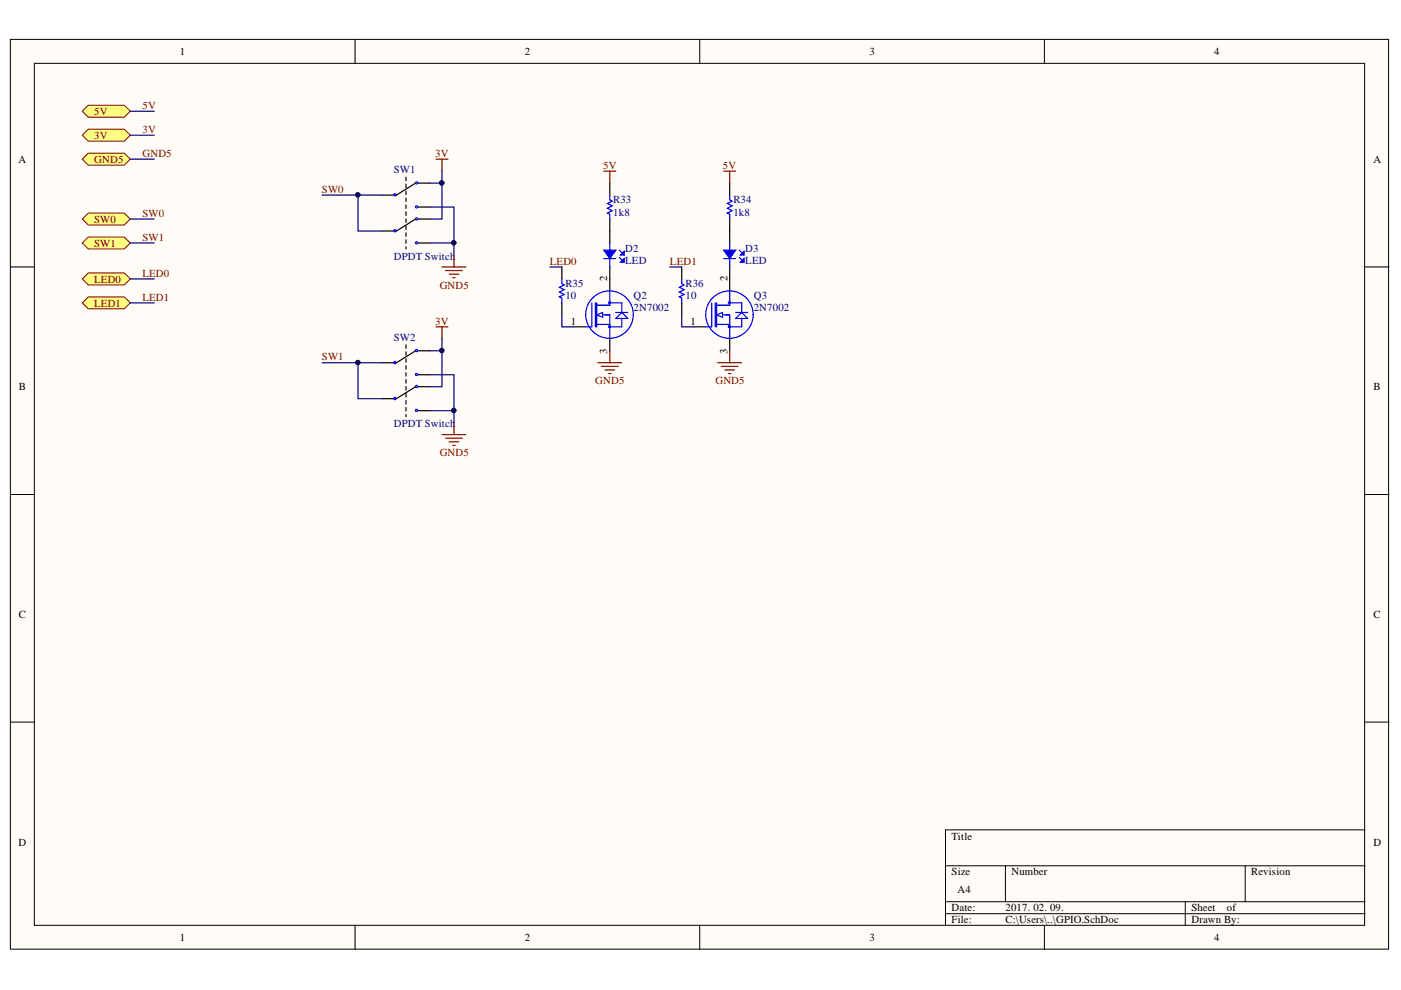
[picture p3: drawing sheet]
<svg xmlns="http://www.w3.org/2000/svg" width="297mm" height="210mm" viewBox="0 0 297 210" stroke-linecap="round" stroke-linejoin="round" font-family="sans-serif">
<defs><g id="words">
<g font-size="2.3">
<text x="38.2" y="11.7">1</text>
<text x="111.2" y="11.7">2</text>
<text x="184.3" y="11.7">3</text>
<text x="257.4" y="11.7">4</text>
<text x="3.9" y="34.5">A</text>
<text x="291.2" y="34.5">A</text>
<text x="128.8" y="59.7" transform="rotate(-90 128.8 59.7)">2</text>
<text x="154.2" y="59.7" transform="rotate(-90 154.2 59.7)">2</text>
<text x="121.1" y="68.8">1</text>
<text x="146.4" y="68.8">1</text>
<text x="128.8" y="75" transform="rotate(-90 128.8 75)">3</text>
<text x="154.2" y="75" transform="rotate(-90 154.2 75)">3</text>
<text x="4" y="82.8">B</text>
<text x="291.2" y="82.8">B</text>
<text x="4" y="131">C</text>
<text x="291.2" y="131">C</text>
<text x="3.9" y="179.3">D</text>
<text x="201.8" y="178">Title</text>
<text x="291.2" y="179.3">D</text>
<text x="201.8" y="185.6">Size</text>
<text x="214.4" y="185.6">Number</text>
<text x="265.3" y="185.6">Revision</text>
<text x="203" y="189.4">A4</text>
<text x="201.8" y="193.2">Date:</text>
<text x="201.8" y="195.8">File:</text>
<text x="213.2" y="193.2">2017. 02. 09.</text>
<text x="213.2" y="195.8">C:\Users\..\GPIO.SchDoc</text>
<text x="252.6" y="193.2">Sheet</text>
<text x="252.6" y="195.8">Drawn By:</text>
<text x="260.1" y="193.2">of</text>
<text x="38.2" y="199.6">1</text>
<text x="111.2" y="199.6">2</text>
<text x="184.3" y="199.6">3</text>
<text x="257.4" y="199.6">4</text>
</g>
<g font-size="2.3" fill="#800000">
<text x="30.2" y="23.1">5V</text>
<text x="20" y="24.3">5V</text>
<text x="20" y="29.4">3V</text>
<text x="30.2" y="28.1">3V</text>
<text x="20" y="34.5">GND5</text>
<text x="30.2" y="33.2">GND5</text>
<text x="92.3" y="33.2">3V</text>
<text x="127.9" y="35.8">5V</text>
<text x="153.3" y="35.8">5V</text>
<text x="68.3" y="40.8">SW0</text>
<text x="20" y="47.3">SW0</text>
<text x="30.2" y="46">SW0</text>
<text x="20" y="52.3">SW1</text>
<text x="30.2" y="51.1">SW1</text>
<text x="20" y="59.9">LED0</text>
<text x="30.2" y="58.7">LED0</text>
<text x="116.6" y="56.1">LED0</text>
<text x="142" y="56.1">LED1</text>
<text x="20" y="65">LED1</text>
<text x="30.2" y="63.7">LED1</text>
<text x="93.2" y="61.2">GND5</text>
<text x="92.3" y="68.8">3V</text>
<text x="68.3" y="76.4">SW1</text>
<text x="126.2" y="81.5">GND5</text>
<text x="151.7" y="81.5">GND5</text>
<text x="93.2" y="96.7">GND5</text>
</g>
<g font-size="2.3" fill="#000080">
<text x="83.5" y="36.8">SW1</text>
<text x="130" y="43.1">R33</text>
<text x="130" y="45.7">1k8</text>
<text x="155.5" y="43.1">R34</text>
<text x="155.5" y="45.7">1k8</text>
<text x="132.6" y="53.3">D2</text>
<text x="158" y="53.3">D3</text>
<text x="83.5" y="55.1">DPDT Switch</text>
<text x="132.6" y="55.9">LED</text>
<text x="158" y="55.9">LED</text>
<text x="119.9" y="60.9">R35</text>
<text x="119.9" y="63.5">10</text>
<text x="134.3" y="63.5">Q2</text>
<text x="145.3" y="60.9">R36</text>
<text x="145.3" y="63.5">10</text>
<text x="159.8" y="63.5">Q3</text>
<text x="134.3" y="66">2N7002</text>
<text x="159.8" y="66">2N7002</text>
<text x="83.5" y="72.4">SW2</text>
<text x="83.5" y="90.6">DPDT Switch</text>
</g>
</g></defs>
<g fill="#fffcf8" stroke="#000" stroke-width=".21">
<path d="M2.2 8.4h292.2v192.8h-292.2z"/>
<path d="M7.3 13.4h282v182.8h-282z"/>
</g>
<g fill="none" stroke="#000" stroke-width=".21">
<path d="M75.3 8.4v5M148.4 8.4v5M221.4 8.4v5M2.2 56.6h5.1M289.4 56.6h5.1M2.2 104.8h5.1M289.4 104.8h5.1M2.2 153.1h5.1M289.4 153.1h5.1M289.4 175.9h-88.9v20.4M75.3 196.3v5M148.4 196.3v5"/>
<path d="M200.5 183.6h88.9M200.5 191.2h88.9M200.5 193.7h88.9M213.2 183.6v7.6M221.4 196.3v5M251.3 191.2v5.1M264 183.6v7.6"/>
</g>
<g fill="none" stroke="#000" stroke-width=".25">
<path d="M88.1 38.8l-4.1 2.6M88.6 38.8h2.6M81 41.4h2.5M81 49h2.5M88.1 46.4l-4.1 2.6M88.6 43.9h2.6M88.6 46.4h2.6M88.6 51.5h2.6M129.3 49v2.5M129.3 56.6v2.5M81 76.9h2.5M88.1 74.4l-4.1 2.5"/>
<path d="M88.6 74.4h2.6M88.6 79.5h2.6M81 84.5h2.5M88.1 82l-4.1 2.5M88.6 82h2.6M88.6 87.1h2.6"/>
</g>
<g fill="none" stroke="#00f" stroke-width=".25">
<path d="M128 54.8h2.6M129.3 51.5v5.1"/>
<circle cx="88.3" cy="38.8" r=".23"/>
<circle cx="83.7" cy="48.9" r=".24"/>
<circle cx="83.7" cy="41.3" r=".24"/>
<circle cx="88.3" cy="43.9" r=".24"/>
<circle cx="88.3" cy="46.4" r=".23"/>
<circle cx="88.3" cy="51.5" r=".23"/>
<circle cx="83.7" cy="76.9" r=".24"/>
<circle cx="88.3" cy="79.4" r=".23"/>
<circle cx="88.3" cy="74.3" r=".23"/>
<circle cx="83.7" cy="84.5" r=".24"/>
<circle cx="88.3" cy="87" r=".23"/>
<circle cx="88.3" cy="81.9" r=".23"/>
</g>
<path d="M86.1 37.6v15.2M86.1 73.1v15.2" fill="none" stroke="#000" stroke-width=".25" stroke-dasharray=".7 .7"/>
<g fill="none" stroke="#800000" stroke-width=".25">
<path d="M92.4 33.7h2.6M93.7 33.7v2.6M93.7 56.6h5.1M94.5 57.4h3.5M95.2 58.1h2.1M96 58.9h.5M96.2 54.1v2.5M92.4 69.3h2.6M93.7 69.3v2.5M93.7 92.2h5.1M94.5 92.9h3.5M95.2 93.7h2.1"/>
<path d="M96 94.4h.5M96.2 89.6v2.6"/>
</g>
<path d="M128 53h2.6l-1.3 1.8z" fill="#00f"/>
<path d="M128 53h2.6l-1.3 1.8zM131.3 53l1 1.1M131.3 54.6l1 1" fill="none" stroke="#00f" stroke-width=".25"/>
<path d="M131.6 54.1l.7-.8v.8z" fill="#00f"/>
<path d="M131.6 54.1l.7-.8v.8z" fill="none" stroke="#00f" stroke-width=".25"/>
<path d="M131.6 55.6l.7-.8v.8z" fill="#00f"/>
<path d="M131.6 55.6l.7-.8v.8zM153.4 54.8h2.6M154.7 51.5v5.1" fill="none" stroke="#00f" stroke-width=".25"/>
<path d="M154.7 49v2.5M154.7 56.6v2.5" fill="none" stroke="#000" stroke-width=".25"/>
<path d="M153.4 53h2.6l-1.3 1.8z" fill="#00f"/>
<path d="M153.4 53h2.6l-1.3 1.8zM156.7 53l1.1 1.1M156.7 54.6l1.1 1" fill="none" stroke="#00f" stroke-width=".25"/>
<path d="M157 54.1l.8-.8v.8z" fill="#00f"/>
<path d="M157 54.1l.8-.8v.8z" fill="none" stroke="#00f" stroke-width=".25"/>
<path d="M157 55.6l.8-.8v.8z" fill="#00f"/>
<g fill="none" stroke="#00f" stroke-width=".25">
<path d="M119.1 59.1v1.1l.5 .2-1 .5 1 .5-1 .5 1 .5-1 .5 .5 .3v1M129.3 41.4v1l.5 .2-1 .5 1 .5-1 .6 1 .5-1 .5 .5 .2v1M144.5 59.1v1.1l.6 .2-1.1 .5 1.1 .5-1.1 .5 1.1 .5-1.1 .5 .5 .3v1M154.7 41.4v1l.5 .2-1 .5 1 .5-1 .6 1 .5-1 .5 .5 .2v1M157 55.6l.8-.8v.8zM125.5 64.2v5.1h-1.3M126.2 64.2v5.1M126.5 66.8h.1M126.5 66.8l1.3-.6v1.1zM126.5 64.2v5.1M126.5 68.8h2.8M127.8 66.8h1.5v5"/>
<path d="M129.3 61.7v3h-2.8M129.3 64.2h2.5v2M130.6 67.5l1.2-1.3 1.3 1.3zM130.6 66.2h2.5M131.8 67.5v1.8h-2.5M150.9 64.2v5.1h-1.3M151.7 64.2v5.1M151.9 66.8h.1M151.9 68.8h2.8M151.9 66.8l1.3-.6v1.1zM151.9 64.2v5.1M153.2 66.8h1.5v5"/>
<path d="M154.7 61.7v3h-2.8M154.7 64.2h2.6v2M156 67.5l1.3-1.3 1.2 1.3zM156 66.2h2.5M157.3 67.5v1.8h-2.6"/>
<circle cx="129.2" cy="69.3" r=".21"/>
<circle cx="129.2" cy="66.7" r="5"/>
<circle cx="129.2" cy="64.2" r=".2"/>
<circle cx="154.6" cy="69.3" r=".22"/>
<circle cx="154.7" cy="64.2" r=".21"/>
<circle cx="154.7" cy="66.7" r="5"/>
</g>
<g fill="none" stroke="#000" stroke-width=".25">
<path d="M129.3 38.8v2.6M154.7 38.8v2.6M119.1 56.6v2.5M129.3 46.4v2.6M129.3 59.1v2.6M144.5 56.6v2.5M154.7 46.4v2.6M154.7 59.1v2.6M119.1 64.2v2.6M121.7 69.3h2.5M129.3 71.8v2.6M144.5 64.2v2.6"/>
<path d="M147.1 69.3h2.5M154.7 71.8v2.6"/>
</g>
<g fill="none" stroke="#800000" stroke-width=".25">
<path d="M128 36.3h2.6M129.3 36.3v2.5M153.4 36.3h2.6M154.7 36.3v2.5M126.7 76.9h5.1M127.5 77.7h3.6M128.3 78.4h2M129 79.2h.5M129.3 74.4v2.5M152.2 76.9h5.1M152.9 77.7h3.6M153.7 78.4h2"/>
<path d="M154.5 79.2h.5M154.7 74.4v2.5"/>
</g>
<g fill="#ffff80" stroke="#800000" stroke-width=".21">
<path d="M17.5 23.6l1.2-1.3h7.6l1.3 1.3-1.3 1.3h-7.6z" fill-rule="evenodd"/>
<path d="M17.5 28.7l1.2-1.3h7.6l1.3 1.3-1.3 1.2h-7.6z" fill-rule="evenodd"/>
<path d="M17.5 33.7l1.2-1.2h7.6l1.3 1.2-1.3 1.3h-7.6z" fill-rule="evenodd"/>
<path d="M17.5 46.4l1.2-1.2h7.6l1.3 1.2-1.3 1.3h-7.6z" fill-rule="evenodd"/>
<path d="M17.5 51.5l1.2-1.2h7.6l1.3 1.2-1.3 1.3h-7.6z" fill-rule="evenodd"/>
<path d="M17.5 59.1l1.2-1.2h7.6l1.3 1.2-1.3 1.3h-7.6z" fill-rule="evenodd"/>
<path d="M17.5 64.2l1.2-1.3h7.6l1.3 1.3-1.3 1.3h-7.6z" fill-rule="evenodd"/>
</g>
<g fill="none" stroke="#000080" stroke-width=".25">
<path d="M27.6 23.6h5.1M27.6 28.7h5.1M27.6 33.7h5.1M91.2 38.8h2.5v7.6h-2.5M93.7 36.3v2.5M27.6 46.4h5.1M27.6 51.5h5.1M27.6 59.1h5.1M68.3 41.4h12.7M75.9 41.4v7.6h5.1M91.2 43.9h5v7.6h-5M96.2 51.5v2.6"/>
<path d="M116.6 56.6h2.5M142 56.6h2.5M27.6 64.2h5.1M68.3 76.9h12.7M75.9 76.9v7.6h5.1M91.2 74.4h2.5v7.6h-2.5M91.2 79.5h5v10.1M93.7 71.8v2.6M119.1 66.8v2.5h2.6M144.5 66.8v2.5h2.6M91.2 87.1h5"/>
</g>
<g fill="#000080" stroke="#000080" stroke-width=".21">
<circle cx="75.9" cy="76.9" r=".46"/>
<circle cx="75.9" cy="41.3" r=".46"/>
<circle cx="93.6" cy="38.8" r=".46"/>
<circle cx="96.2" cy="51.5" r=".46"/>
<circle cx="93.7" cy="74.3" r=".46"/>
<circle cx="96.2" cy="87" r=".46"/>
</g>
<use href="#words"/>
</svg>
